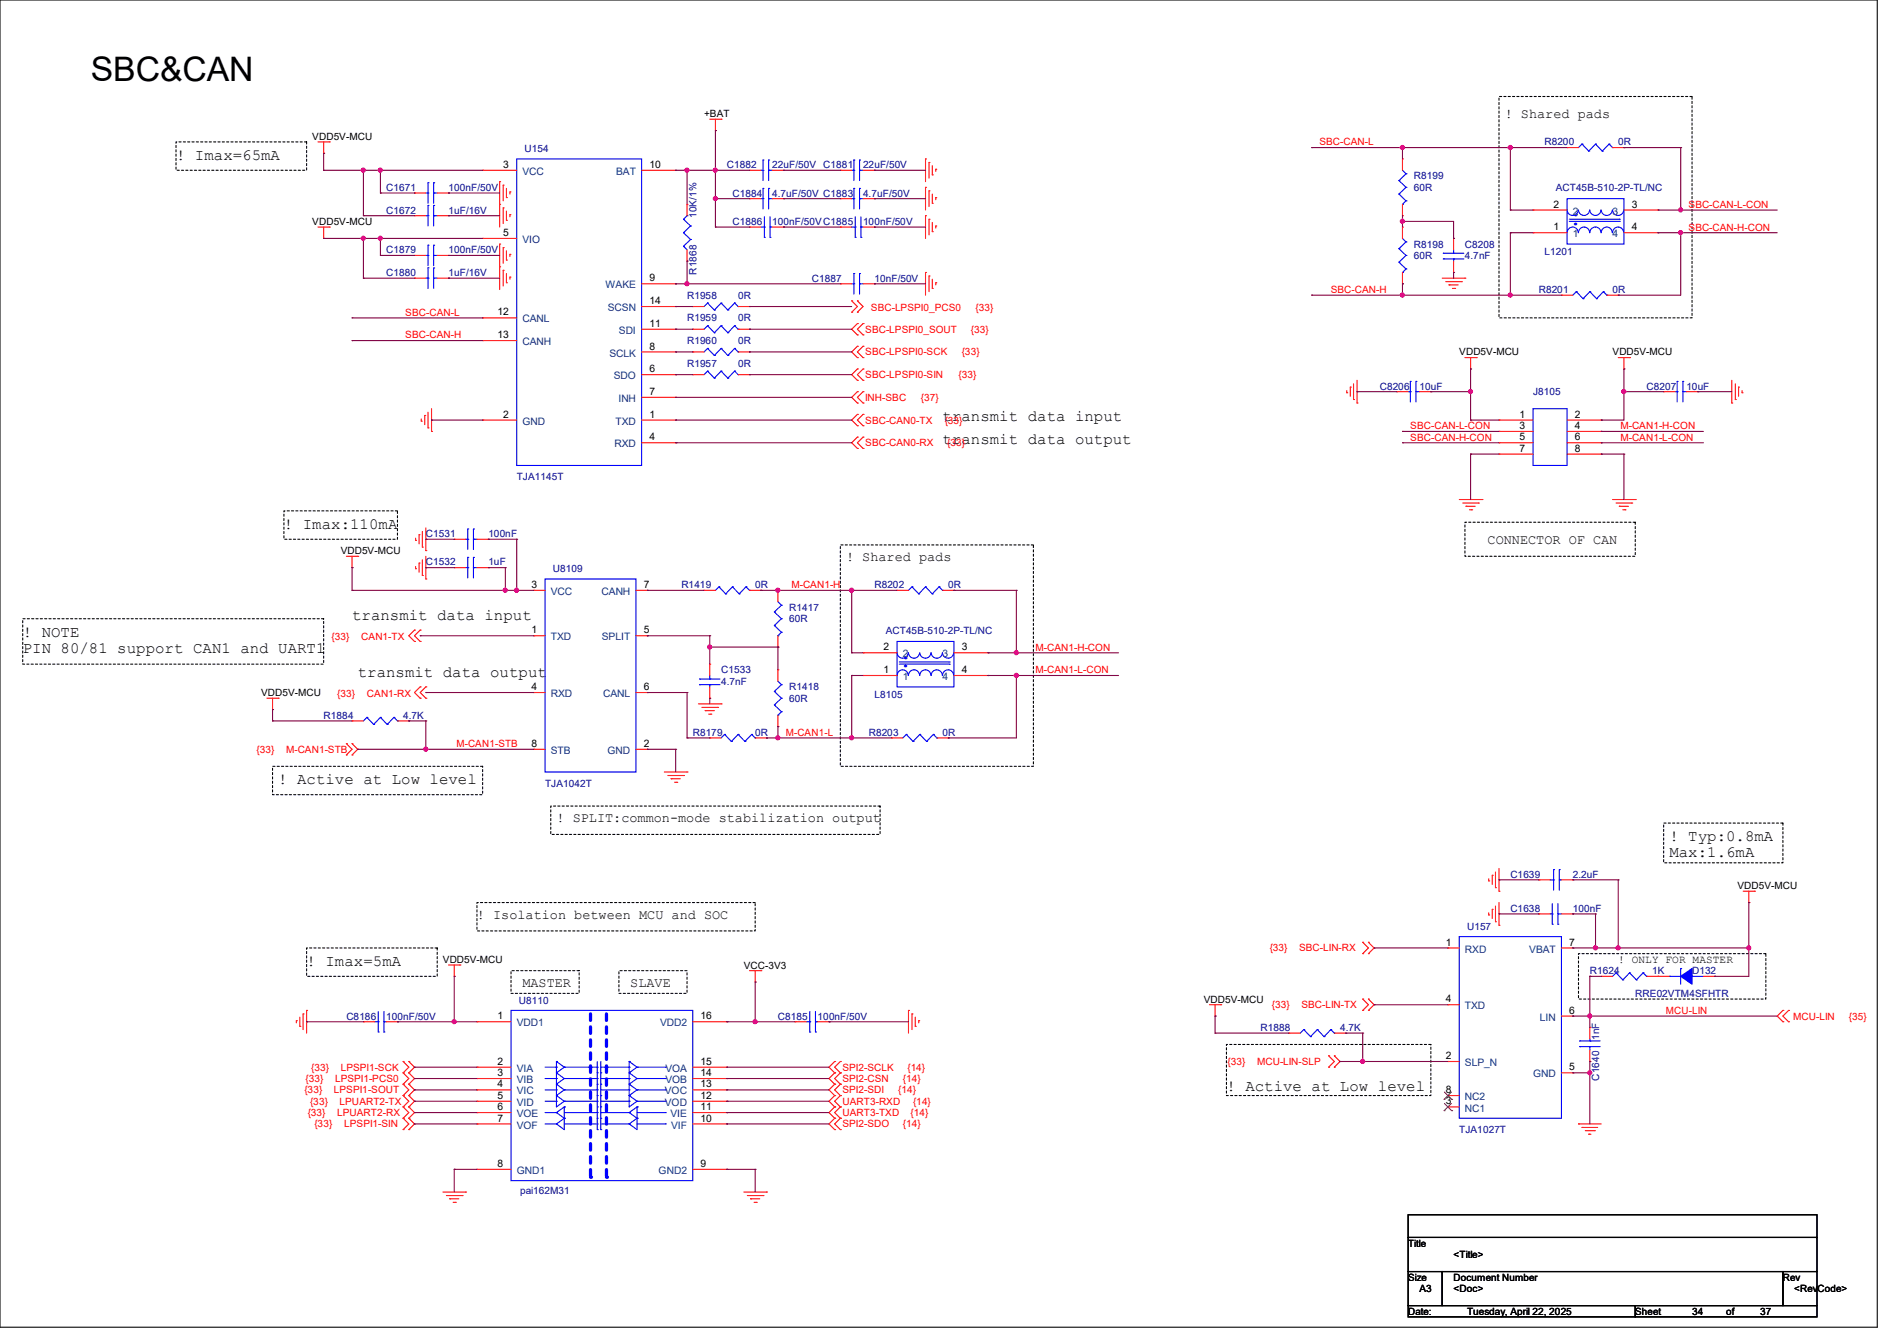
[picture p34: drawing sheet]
<svg xmlns="http://www.w3.org/2000/svg" width="297mm" height="210mm" viewBox="0 0 297 210" stroke-linecap="round" stroke-linejoin="round" font-family="sans-serif">
<defs><g id="words">
<text font-size="5.3" x="14.2" y="12.7">SBC&amp;CAN</text>
<g font-size="3.3" fill="#00f">
<text x="247.7" y="33.5" transform="rotate(-180 247.7 33.5)">.</text>
<text x="247.7" y="34.9" transform="rotate(-180 247.7 34.9)">.</text>
<text x="142.8" y="104.2" transform="rotate(-180 142.8 104.2)">.</text>
<text x="142.8" y="102.8" transform="rotate(-180 142.8 102.8)">.</text>
</g>
<g font-size="2.5">
<text x="27.6" y="25.1">! Imax=65mA</text>
<text x="147.6" y="66">transmit data input</text>
<text x="147.6" y="69.5">transmit data output</text>
<text x="44.4" y="82.8">! Imax:110mA</text>
<text x="3.6" y="99.7">! NOTE</text>
<text x="55.1" y="97.1">transmit data input</text>
<text x="3.6" y="102.2">PIN 80/81 support CAN1 and UART1</text>
<text x="56" y="106">transmit data output</text>
<text x="43.6" y="122.9">! Active at Low level</text>
<text x="261.4" y="131.7">! Typ:0.8mA</text>
<text x="261.4" y="134.2">Max:1.6mA</text>
<text x="48" y="151.3">! Imax=5mA</text>
<text x="192" y="170.9">! Active at Low level</text>
</g>
<g font-size="2.1">
<text x="235.6" y="18.5">! Shared pads</text>
<text x="132.5" y="87.9">! Shared pads</text>
<text x="232.9" y="85.2">CONNECTOR OF CAN</text>
<text x="87.1" y="128.8">! SPLIT:common-mode stabilization output</text>
<text x="74.7" y="143.9">! Isolation between MCU and SOC</text>
<text x="81.8" y="154.6">MASTER</text>
<text x="98.7" y="154.6">SLAVE</text>
</g>
<text font-size="1.7" x="253.4" y="150.7">! ONLY FOR MASTER</text>
<g font-size="1.6">
<text x="48.9" y="21.9">VDD5V-MCU</text>
<text x="110.2" y="18.3">+BAT</text>
<text x="78.8" y="26.3">3</text>
<text x="101.7" y="26.3">10</text>
<text x="48.9" y="35.2">VDD5V-MCU</text>
<text x="243.2" y="32.5">2</text>
<text x="255.5" y="32.5">3</text>
<text x="78.8" y="37">5</text>
<text x="243.2" y="36.1">1</text>
<text x="255.5" y="36.1">4</text>
<text x="101.7" y="44.1">9</text>
<text x="101.7" y="47.6">14</text>
<text x="77.9" y="49.4">12</text>
<text x="77.9" y="53">13</text>
<text x="101.7" y="51.2">11</text>
<text x="101.7" y="58.3">6</text>
<text x="101.7" y="54.7">8</text>
<text x="228.5" y="55.7">VDD5V-MCU</text>
<text x="252.5" y="55.7">VDD5V-MCU</text>
<text x="78.8" y="65.4">2</text>
<text x="101.7" y="65.4">1</text>
<text x="101.7" y="61.8">7</text>
<text x="237.9" y="65.4">1</text>
<text x="246.6" y="65.4">2</text>
<text x="101.7" y="69">4</text>
<text x="237.9" y="67.2">3</text>
<text x="237.9" y="69">5</text>
<text x="237.9" y="70.7">7</text>
<text x="246.6" y="67.2">4</text>
<text x="246.6" y="69">6</text>
<text x="246.6" y="70.7">8</text>
<text x="53.3" y="86.8">VDD5V-MCU</text>
<text x="83.2" y="92.1">3</text>
<text x="100.8" y="92.1">7</text>
<text x="83.2" y="99.2">1</text>
<text x="100.8" y="99.2">5</text>
<text x="138.3" y="101.9">2</text>
<text x="150.6" y="101.9">3</text>
<text x="138.3" y="105.4">1</text>
<text x="150.6" y="105.4">4</text>
<text x="40.9" y="109">VDD5V-MCU</text>
<text x="83.2" y="108.1">4</text>
<text x="100.8" y="108.1">6</text>
<text x="83.2" y="117">8</text>
<text x="100.8" y="117">2</text>
<text x="272" y="139.2">VDD5V-MCU</text>
<text x="226.4" y="148.1">1</text>
<text x="245.7" y="148.1">7</text>
<text x="69.3" y="150.8">VDD5V-MCU</text>
<text x="116.5" y="151.7">VCC-3V3</text>
<text x="77.9" y="159.6">1</text>
<text x="109.7" y="159.6">16</text>
<text x="188.5" y="157">VDD5V-MCU</text>
<text x="226.4" y="157">4</text>
<text x="245.7" y="158.8">6</text>
<text x="77.9" y="166.8">2</text>
<text x="109.7" y="166.8">15</text>
<text x="226.4" y="165.9">2</text>
<text x="245.7" y="167.6">5</text>
<text x="77.9" y="168.5">3</text>
<text x="77.9" y="170.3">4</text>
<text x="77.9" y="172.1">5</text>
<text x="77.9" y="173.9">6</text>
<text x="109.7" y="170.3">13</text>
<text x="109.7" y="172.1">12</text>
<text x="109.7" y="168.5">14</text>
<text x="109.7" y="173.9">11</text>
<text x="226.4" y="173">3</text>
<text x="226.4" y="171.2">8</text>
<text x="77.9" y="175.6">7</text>
<text x="109.7" y="175.6">10</text>
<text x="77.9" y="182.8">8</text>
<text x="109.7" y="182.8">9</text>
<text x="220.5" y="195.2">Title</text>
<text x="227.6" y="197">&lt;Title&gt;</text>
<text x="220.5" y="200.6">Size</text>
<text x="222.2" y="202.4">A3</text>
<text x="227.6" y="200.6">Document Number</text>
<text x="227.6" y="202.4">&lt;Doc&gt;</text>
<text x="279.1" y="200.6">Rev</text>
<text x="280.9" y="202.3">&lt;RevCode&gt;</text>
<text x="220.5" y="205.9">Date:</text>
<text x="229.7" y="205.9">Tuesday, April 22, 2025</text>
<text x="256" y="205.9">Sheet</text>
<text x="264.9" y="205.9">34</text>
<text x="270.3" y="205.9">of</text>
<text x="275.6" y="205.9">37</text>
</g>
<g font-size="1.6" fill="#000080">
<text x="82.1" y="23.8">U154</text>
<text x="241.8" y="22.8">R8200</text>
<text x="253.4" y="22.8">0R</text>
<text x="60.5" y="29.9">C1671</text>
<text x="70.2" y="29.9">100nF/50V</text>
<text x="113.8" y="26.3">C1882</text>
<text x="120.9" y="26.3">22uF/50V</text>
<text x="128.9" y="26.3">C1881</text>
<text x="135.1" y="26.3">22uF/50V</text>
<text x="221.4" y="28.1">R8199</text>
<text x="221.4" y="29.9">60R</text>
<text x="243.6" y="29.9">ACT45B-510-2P-TL/NC</text>
<text x="60.5" y="33.4">C1672</text>
<text x="70.2" y="33.4">1uF/16V</text>
<text x="109" y="34.1" transform="rotate(-90 109 34.1)">10K/1%</text>
<text x="114.7" y="35.2">C1886</text>
<text x="114.7" y="30.8">C1884</text>
<text x="120.9" y="35.2">100nF/50VC1885</text>
<text x="120.9" y="30.8">4.7uF/50V C1883</text>
<text x="135.1" y="30.8">4.7uF/50V</text>
<text x="135.1" y="35.2">100nF/50V</text>
<text x="60.5" y="39.7">C1879</text>
<text x="70.2" y="39.7">100nF/50V</text>
<text x="221.4" y="38.8">R8198</text>
<text x="221.4" y="40.6">60R</text>
<text x="229.4" y="38.8">C8208</text>
<text x="229.4" y="40.6">4.7nF</text>
<text x="241.8" y="40">L1201</text>
<text x="60.5" y="43.2">C1880</text>
<text x="70.2" y="43.2">1uF/16V</text>
<text x="107.6" y="46.8">R1958</text>
<text x="109" y="43" transform="rotate(-90 109 43)">R1868</text>
<text x="115.6" y="46.8">0R</text>
<text x="127.1" y="44.1">C1887</text>
<text x="136.9" y="44.1">10nF/50V</text>
<text x="240.9" y="45.9">R8201</text>
<text x="252.5" y="45.9">0R</text>
<text x="107.6" y="50.3">R1959</text>
<text x="107.6" y="53.9">R1960</text>
<text x="115.6" y="50.3">0R</text>
<text x="115.6" y="53.9">0R</text>
<text x="107.6" y="57.4">R1957</text>
<text x="115.6" y="57.4">0R</text>
<text x="216" y="61">C8206</text>
<text x="222.3" y="61">10uF</text>
<text x="240" y="61.9">J8105</text>
<text x="257.8" y="61">C8207</text>
<text x="264" y="61">10uF</text>
<text x="80.9" y="75.2">TJA1145T</text>
<text x="66.7" y="88.6">C1532</text>
<text x="66.7" y="84.1">C1531</text>
<text x="76.5" y="88.6">1uF</text>
<text x="76.5" y="84.1">100nF</text>
<text x="86.6" y="89.6">U8109</text>
<text x="106.7" y="92.1">R1419</text>
<text x="118.2" y="92.1">0R</text>
<text x="123.6" y="95.7">R1417</text>
<text x="136.9" y="92.1">R8202</text>
<text x="148.5" y="92.1">0R</text>
<text x="123.6" y="97.5">60R</text>
<text x="138.7" y="99.2">ACT45B-510-2P-TL/NC</text>
<text x="112.9" y="105.5">C1533</text>
<text x="112.9" y="107.2">4.7nF</text>
<text x="50.7" y="112.6">R1884</text>
<text x="63.1" y="112.6">4.7K</text>
<text x="123.6" y="108.1">R1418</text>
<text x="123.6" y="109.9">60R</text>
<text x="136.9" y="109.3">L8105</text>
<text x="108.5" y="115.2">R8179</text>
<text x="118.2" y="115.2">0R</text>
<text x="136" y="115.2">R8203</text>
<text x="147.6" y="115.2">0R</text>
<text x="85.3" y="123.2">TJA1042T</text>
<text x="236.5" y="137.5">C1639</text>
<text x="246.3" y="137.5">2.2uF</text>
<text x="236.5" y="142.8">C1638</text>
<text x="246.3" y="142.8">100nF</text>
<text x="229.7" y="145.6">U157</text>
<text x="248.9" y="152.6">R1624</text>
<text x="258.7" y="152.6">1K</text>
<text x="264.9" y="152.6">D132</text>
<text x="54.2" y="159.7">C8186</text>
<text x="60.5" y="159.7">100nF/50V</text>
<text x="81.2" y="157.2">U8110</text>
<text x="121.8" y="159.7">C8185</text>
<text x="128" y="159.7">100nF/50V</text>
<text x="197.4" y="161.5">R1888</text>
<text x="209.8" y="161.5">4.7K</text>
<text x="256" y="156.1">RRE02VTM4SFHTR</text>
<text x="250.4" y="162.9" transform="rotate(-90 250.4 162.9)">1nF</text>
<text x="250.4" y="169.3" transform="rotate(-90 250.4 169.3)">C1640</text>
<text x="228.5" y="177.5">TJA1027T</text>
<text x="81.4" y="187.1">pai162M31</text>
</g>
<g font-size="1.6" fill="#f00">
<text x="206.6" y="22.8">SBC-CAN-L</text>
<text x="264.4" y="32.6">SBC-CAN-L-CON</text>
<text x="264.4" y="36.1">SBC-CAN-H-CON</text>
<text x="208.4" y="45.9">SBC-CAN-H</text>
<text x="63.5" y="49.4">SBC-CAN-L</text>
<text x="63.5" y="53">SBC-CAN-H</text>
<text x="135.5" y="52.1">SBC-LPSPI0_SOUT</text>
<text x="136.4" y="48.7">SBC-LPSPI0_PCS0</text>
<text x="152" y="52.1">{33}</text>
<text x="152.7" y="48.7">{33}</text>
<text x="135.5" y="55.7">SBC-LPSPI0-SCK</text>
<text x="135.5" y="59.2">SBC-LPSPI0-SIN</text>
<text x="150.1" y="59.2">{33}</text>
<text x="150.6" y="55.7">{33}</text>
<text x="135.5" y="62.8">INH-SBC</text>
<text x="144.2" y="62.8">{37}</text>
<text x="135.5" y="69.9">SBC-CAN0-RX</text>
<text x="135.5" y="66.3">SBC-CAN0-TX</text>
<text x="147.9" y="66.3">{33}</text>
<text x="148.3" y="69.9">{33}</text>
<text x="220.8" y="67.2">SBC-CAN-L-CON</text>
<text x="220.8" y="69">SBC-CAN-H-CON</text>
<text x="253.7" y="67.2">M-CAN1-H-CON</text>
<text x="253.7" y="69">M-CAN1-L-CON</text>
<text x="123.9" y="92.1">M-CAN1-H</text>
<text x="51.9" y="100.3">{33}</text>
<text x="56.6" y="100.3">CAN1-TX</text>
<text x="162.1" y="101.9">M-CAN1-H-CON</text>
<text x="162.1" y="105.5">M-CAN1-L-CON</text>
<text x="52.8" y="109.2">{33}</text>
<text x="57.4" y="109.2">CAN1-RX</text>
<text x="40.2" y="117.9">{33}</text>
<text x="44.8" y="117.9">M-CAN1-STB</text>
<text x="71.5" y="117">M-CAN1-STB</text>
<text x="123" y="115.2">M-CAN1-L</text>
<text x="198.8" y="149">{33}</text>
<text x="203.4" y="149">SBC-LIN-RX</text>
<text x="199.1" y="157.9">{33}</text>
<text x="203.8" y="157.9">SBC-LIN-TX</text>
<text x="260.8" y="158.8">MCU-LIN</text>
<text x="280.8" y="159.7">MCU-LIN</text>
<text x="289.5" y="159.7">{35}</text>
<text x="48.7" y="167.7">{33}</text>
<text x="53.3" y="167.7">LPSPI1-SCK</text>
<text x="131.9" y="167.7">SPI2-SCLK</text>
<text x="142.1" y="167.7">{14}</text>
<text x="192.2" y="166.8">{33}</text>
<text x="196.8" y="166.8">MCU-LIN-SLP</text>
<text x="47.7" y="171.2">{33}</text>
<text x="47.8" y="169.5">{33}</text>
<text x="48.6" y="173">{33}</text>
<text x="52.3" y="171.2">LPSPI1-SOUT</text>
<text x="52.5" y="169.5">LPSPI1-PCS0</text>
<text x="53.2" y="173">LPUART2-TX</text>
<text x="131.9" y="173">UART3-RXD</text>
<text x="131.9" y="171.2">SPI2-SDI</text>
<text x="131.9" y="169.5">SPI2-CSN</text>
<text x="140.6" y="171.2">{14}</text>
<text x="141.4" y="169.5">{14}</text>
<text x="143" y="173">{14}</text>
<text x="48.2" y="174.8">{33}</text>
<text x="49.2" y="176.6">{33}</text>
<text x="52.8" y="174.8">LPUART2-RX</text>
<text x="53.9" y="176.6">LPSPI1-SIN</text>
<text x="131.9" y="174.8">UART3-TXD</text>
<text x="131.9" y="176.6">SPI2-SDO</text>
<text x="141.4" y="176.6">{14}</text>
<text x="142.6" y="174.8">{14}</text>
</g>
<g font-size="1.6" fill="#004080">
<text x="81.8" y="27.4">VCC</text>
<text x="96.5" y="27.4">BAT</text>
<text x="246.3" y="33.6">2</text>
<text x="252.5" y="33.6">3</text>
<text x="81.8" y="38.1">VIO</text>
<text x="246.3" y="37.2">1</text>
<text x="252.5" y="37.2">4</text>
<text x="94.8" y="45.2">WAKE</text>
<text x="81.8" y="50.5">CANL</text>
<text x="95.2" y="48.7">SCSN</text>
<text x="96.9" y="52.3">SDI</text>
<text x="81.8" y="54.1">CANH</text>
<text x="95.4" y="55.8">SCLK</text>
<text x="96.1" y="59.4">SDO</text>
<text x="96.8" y="62.9">INH</text>
<text x="81.8" y="66.5">GND</text>
<text x="96.2" y="70.1">RXD</text>
<text x="96.4" y="66.5">TXD</text>
<text x="86.2" y="93.2">VCC</text>
<text x="94.2" y="93.2">CANH</text>
<text x="86.2" y="100.3">TXD</text>
<text x="94.2" y="100.3">SPLIT</text>
<text x="141.4" y="106.5">1</text>
<text x="141.4" y="103">2</text>
<text x="147.6" y="106.5">4</text>
<text x="147.6" y="103">3</text>
<text x="86.2" y="109.2">RXD</text>
<text x="94.4" y="109.2">CANL</text>
<text x="86.2" y="118.1">STB</text>
<text x="95.1" y="118.1">GND</text>
<text x="229.4" y="149.2">RXD</text>
<text x="239.4" y="149.2">VBAT</text>
<text x="80.9" y="160.7">VDD1</text>
<text x="103.3" y="160.7">VDD2</text>
<text x="229.4" y="158.1">TXD</text>
<text x="241.1" y="159.9">LIN</text>
<text x="80.9" y="167.9">VIA</text>
<text x="104.2" y="167.9">VOA</text>
<text x="229.4" y="167">SLP_N</text>
<text x="80.9" y="169.6">VIB</text>
<text x="80.9" y="171.4">VIC</text>
<text x="80.9" y="173.2">VID</text>
<text x="104.1" y="171.4">VOC</text>
<text x="104.1" y="173.2">VOD</text>
<text x="104.2" y="169.6">VOB</text>
<text x="229.4" y="172.3">NC2</text>
<text x="240" y="168.7">GND</text>
<text x="80.9" y="175">VOE</text>
<text x="80.9" y="176.7">VOF</text>
<text x="105" y="175">VIE</text>
<text x="105.1" y="176.7">VIF</text>
<text x="229.4" y="174.1">NC1</text>
<text x="80.9" y="183.9">GND1</text>
<text x="103.1" y="183.9">GND2</text>
</g>
</g></defs>
<path d="M0 0h293.9v207.9h-293.9zM220.5 190.2h64v3.6h-64zM220.5 193.8h64v5.3h-64zM220.5 199.1h5.3v5.4h-5.3zM225.8 199.1h53.3v5.4h-53.3zM279.1 199.1h5.4v5.4h-5.4zM220.5 204.5h35.5v1.7h-35.5zM256 204.5h28.5v1.7h-28.5z" fill="none" stroke="#000" stroke-width=".17"/>
<g fill="none" stroke="#000" stroke-width=".17" stroke-dasharray=".3 .3">
<path d="M234.7 15.1h30.2v34.7h-30.2zM27.6 22.2h20.4v4.5h-20.4zM3.6 96.9h47.1v7.1h-47.1zM44.5 80h17.7v4.5h-17.7zM131.6 85.3h30.2v34.7h-30.2zM229.4 81.8h26.6v5.3h-26.6zM42.7 120h32.9v4.5h-32.9zM86.2 126.2h51.6v4.5h-51.6zM260.5 128.9h18.6v6.2h-18.6zM48 148.5h20.5v4.4h-20.5zM74.7 141.4h43.5v4.4h-43.5zM80 152h10.7v3.6h-10.7z"/>
<path d="M96.9 152h10.7v3.6h-10.7zM247.1 149.4h29.4v7.1h-29.4zM192 163.6h32v8h-32z"/>
</g>
<g fill="none" stroke="#f00" stroke-width=".17">
<path d="M111.1 18.7h1.8M112 18.7v1.7M112.9 18.7h.1M49.8 22.2h1.8M49.8 35.6h1.8M50.7 24h.1M50.7 37.3h.1M50.7 22.2v1.8M50.7 35.6v1.7M51.6 22.2h.1M51.6 35.6h.1M64.9 33.8h.1"/>
<path d="M64.9 33.8h1.8M68.5 33.8h1.7M70.2 33.8h.1M78.2 32h.1M78.2 28.4h.1M78.2 38.2h.1M78.2 28.4v7.2M78.2 38.2v7.1M78.8 32.6h.1M78.8 29h.1M78.8 38.8h.1M78.8 29v2.5"/>
<path d="M78.8 32.6v2.4M78.8 38.8v2.4M79.3 34.5h.1M79.3 30.9h.1M79.3 29.5v1.4M79.3 33.1v1.4M79.3 39.3v1.4M79.8 33.6h.1M79.8 30.1h.1M79.8 39.8h.1M79.8 30.1v.3M79.8 33.6v.4"/>
<path d="M79.8 39.8v.4M107.6 32h.1M107.6 32v1.8M107.6 39.1v1.8M112 20.4h.1M131.6 31.1h.1M131.6 31.1h1.7M135.1 31.1h1.8M136.9 31.1h.1M144.9 24.9h.1M144.9 29.3h.1M144.9 33.8h.1"/>
<path d="M144.9 24.9v3.5M144.9 29.3v3.6M144.9 33.8v3.5M145.5 25.4h.1M145.5 29.9h.1M145.5 34.3h.1M145.5 25.4v2.5M145.5 29.9v2.4M145.5 34.3v2.5M146 27.4h.1M146 31.8h.1M146 36.3h.1"/>
<path d="M146 26v1.4M146 30.4v1.4M146 34.8v1.5M146.5 26.5h.1M146.5 30.9h.1M146.5 35.4h.1M146.5 26.5v.3M146.5 30.9v.4M146.5 35.4v.3M219.6 35.6h.1M219.6 24.9h.1M219.6 33.8h.1"/>
<path d="M219.6 24.9v1.8M219.6 32v1.8M219.6 35.6v1.7M240 36.4h5.4M240 32.9h5.4M240 36.4h.1M240 32.9h.1M254.3 36.4h5.3M254.3 32.9h5.3M259.6 36.4h.1M259.6 32.9h.1M78.2 41.8h.1"/>
<path d="M78.8 42.3h.1M78.8 42.3v2.5M79.3 40.7h.1M79.3 44.3h.1M79.3 42.8v1.5M79.8 43.4h.1M79.8 43.4v.3M107.6 40.9h.1M108.5 58.7h.1M108.5 58.7h1.7M115.6 58.7h1.7M117.3 58.7h.1"/>
<path d="M133.3 47.1l.9 .9-.9 .9M133.3 47.1h.1M133.3 48.9h.1M134.2 54.2h.1M134.2 56h.1M134.2 57.8h.1M134.2 59.6h.1M134.2 50.7h.1M134.2 52.5h.1M134.2 47.1h.1M134.2 48.9h.1M134.2 54.2l-.9 .9 .9 .9"/>
<path d="M134.2 57.8l-.9 .9 .9 .9M134.2 50.7l-.9 .9 .9 .9M134.2 47.1l.9 .9-.9 .9M135.1 54.2l-.9 .9 .9 .9M135.1 57.8l-.9 .9 .9 .9M135.1 50.7l-.9 .9 .9 .9M135.1 56h.1M135.1 54.2h.1M135.1 59.6h.1M135.1 57.8h.1M135.1 52.5h.1M135.1 50.7h.1"/>
<path d="M144.9 42.7h.1M144.9 42.7v3.5M145.5 43.2h.1M145.5 43.2v2.5M146 45.2h.1M146 43.7v1.5M146.5 44.3h.1M146.5 44.3v.3M212.5 59.6v3.5M219.6 44.4h.1M219.6 42.7v1.7M225.8 43.6h3.6"/>
<path d="M226.4 44.1h2.4M226.9 44.6h.1M226.9 44.6h1.4M227.4 45.2h.4M227.8 45.2h.1M228.8 44.1h.1M229.4 43.6h.1M229.4 56h1.7M230.3 57.8h.1M230.3 56v1.8M231.1 56h.1M253.4 56h1.7"/>
<path d="M254.3 57.8h.1M254.3 56v1.8M255.1 56h.1M271.1 59.6v3.5M66 66h.1M66 65.6v.4M66.5 65.1h.1M66.5 65.1v1.4M67 67h.1M67 64.6v2.4M67.6 67.6h.1M67.6 64v3.6"/>
<path d="M134.2 68.5h.1M134.2 70.2h.1M134.2 64.9h.1M134.2 66.7h.1M134.2 61.3h.1M134.2 63.1h.1M134.2 68.5l-.9 .8 .9 .9M134.2 64.9l-.9 .9 .9 .9M134.2 61.3l-.9 .9 .9 .9M135.1 68.5l-.9 .8 .9 .9M135.1 64.9l-.9 .9 .9 .9M135.1 61.3l-.9 .9 .9 .9"/>
<path d="M135.1 70.2h.1M135.1 68.5h.1M135.1 66.7h.1M135.1 64.9h.1M135.1 63.1h.1M135.1 61.3h.1M210.9 61.5h.1M210.9 61.2v.3M211.4 60.6h.1M211.4 60.6v1.5M211.9 62.6h.1M211.9 60.1v2.5"/>
<path d="M212.5 63.1h.1M228.5 78.2h3.5M229 78.8h2.5M229.5 79.3h.1M229.5 79.3h1.5M230.1 79.8h.3M230.4 79.8h.1M231.5 78.8h.1M232 78.2h.1M234.7 65.8h.1M234.7 67.6h.1M234.7 69.3h.1"/>
<path d="M234.7 71.1h.1M234.7 65.8h5.3M234.7 67.6h5.3M234.7 69.3h5.3M234.7 71.1h5.3M245.4 65.8h5.3M245.4 67.6h5.3M245.4 69.3h5.3M245.4 71.1h5.3M250.7 65.8h.1M250.7 67.6h.1M250.7 69.3h.1"/>
<path d="M250.7 71.1h.1M252.5 78.2h3.5M253 78.8h2.5M253.5 79.3h.1M253.5 79.3h1.5M254.1 79.8h.3M254.4 79.8h.1M255.5 78.8h.1M256 78.2h.1M260.5 61.3h.1M260.5 61.3h1.8M264 61.3h1.8"/>
<path d="M265.8 61.3h.1M271.1 63.1h.1M271.7 62.6h.1M271.7 60.1v2.5M272.2 60.6h.1M272.2 60.6v1.5M272.8 61.5h.1M272.8 61.2v.3M54.2 87.1h1.8M55.1 88.9h.1M55.1 87.1v1.8M56 87.1h.1"/>
<path d="M64.9 98.7h.1M64.9 98.7l-.9 .9 .9 .9M65.1 89.1h.1M65.1 84.6h.1M65.1 84.3v.3M65.1 88.7v.4M65.6 88.2h.1M65.6 83.7h.1M65.6 83.7v1.5M65.6 88.2v1.4M65.8 98.7l-.9 .9 .9 .9M65.8 98.7h.1"/>
<path d="M66.1 90.1h.1M66.1 85.7h.1M66.1 83.2v2.5M66.1 87.7v2.4M66.7 90.7h.1M66.7 86.2h.1M66.7 82.7v3.5M66.7 87.1v3.6M110.2 92.5h1.8M110.2 92.5h.1M117.3 92.5h1.8M119.1 92.5h.1"/>
<path d="M41.8 109.3h1.8M42.7 111.1h.1M42.7 109.3v1.8M43.6 109.3h.1M54.2 118.2h.1M54.2 116.5h.1M54.2 116.5l.9 .8-.9 .9M55.1 116.5l.9 .8-.9 .9M55.1 112.9h1.8M55.1 116.5h.1M55.1 118.2h.1M55.1 112.9h.1"/>
<path d="M62.2 112.9h1.8M64 112.9h.1M64.9 100.5h.1M65.8 107.6l-.9 .9 .9 .8M65.8 107.6h.1M65.8 109.3h.1M65.8 100.5h.1M66.7 107.6l-.9 .9 .9 .8M66.7 107.6h.1M66.7 109.3h.1M109.3 110.2h3.6M109.9 110.8h2.5"/>
<path d="M110.4 111.3h.1M110.4 111.3h1.4M111 111.8h.3M111.1 109.3h.1M111.1 104h.1M111.1 104v1.8M111.1 107.6v1.7M111.3 111.8h.1M112.4 110.8h.1M112.9 110.2h.1M104 120.9h3.6M104.6 121.5h2.4"/>
<path d="M105.1 122h1.4M105.1 122h.1M105.6 122.5h.4M106 122.5h.1M107 121.5h.1M107.6 120.9h.1M233.1 138h.1M233.1 137.6v.4M233.6 137.1h.1M233.6 137.1v1.4M234.1 139h.1M234.1 136.6v2.4"/>
<path d="M234.7 139.6h.1M234.7 136v3.6M240.9 137.8h.1M240.9 137.8h1.8M244.5 137.8h1.8M246.3 137.8h.1M272.9 139.6h1.8M273.8 139.6v1.8M274.7 139.6h.1M46.4 159.9h.1M46.4 159.9v.3M46.9 159.3v1.4"/>
<path d="M47.5 158.8h.1M47.5 158.8v2.4M48 158.2h.1M48 158.2v3.6M70.2 151.1h1.8M71.1 152.9h.1M71.1 151.1v1.8M72 151.1h.1M117.3 152h1.8M118.2 153.8h.1M118.2 152v1.8M119.1 152h.1"/>
<path d="M142.2 158.2h.1M142.2 158.2v3.6M142.8 158.8h.1M142.8 158.8v2.4M143.3 159.3v1.4M143.8 159.9h.1M143.8 159.9v.3M189.4 157.4h1.7M190.2 159.1h.1M190.2 157.4v1.7M191.1 157.4h.1M213.4 147.6l.8 .9-.8 .9"/>
<path d="M213.4 156.5l.8 .9-.8 .8M213.4 149.4h.1M213.4 147.6h.1M213.4 158.2h.1M213.4 156.5h.1M214.2 147.6l.9 .9-.9 .9M214.2 156.5l.9 .9-.9 .8M214.2 147.6h.1M214.2 149.4h.1M214.2 156.5h.1M214.2 158.2h.1M233.1 143.3h.1"/>
<path d="M233.1 143v.3M233.6 142.4h.1M233.6 142.4v1.4M234.1 144.4h.1M234.1 141.9v2.5M234.7 144.9h.1M234.7 141.4v3.5M273.8 141.4h.1M279.1 158.2l-.8 .9 .8 .9M279.1 158.2h.1M280 158.2l-.9 .9 .9 .9M280 158.2h.1"/>
<path d="M46.9 160.7h.1M63.1 168h.1M63.1 166.2h.1M63.1 176.9h.1M63.1 175.1h.1M63.1 171.6h.1M63.1 169.8h.1M63.1 173.4h.1M63.1 166.2l.9 .9-.9 .9M63.1 175.1l.9 .9-.9 .9M63.1 169.8l.9 .9-.9 .9M63.1 168l.9 .9-.9 .9"/>
<path d="M63.1 171.6l.9 .9-.9 .9M63.1 173.4l.9 .8-.9 .9M64 166.2l.9 .9-.9 .9M64 175.1l.9 .9-.9 .9M64 169.8l.9 .9-.9 .9M64 168l.9 .9-.9 .9M64 171.6l.9 .9-.9 .9M64 173.4l.9 .8-.9 .9M64 166.2h.1M64 168h.1M64 175.1h.1M64 176.9h.1"/>
<path d="M64 169.8h.1M64 171.6h.1M64 173.4h.1M124.5 160h.1M124.5 160h1.7M128 160h1.8M129.8 160h.1M130.7 171.6l-.9 .9 .9 .9M130.7 173.4l-.9 .8 .9 .9M130.7 175.1l-.9 .9 .9 .9M130.7 169.8l-.9 .9 .9 .9M130.7 168l-.9 .9 .9 .9"/>
<path d="M130.7 166.2l-.9 .9 .9 .9M130.7 171.6h.1M130.7 173.4h.1M130.7 175.1h.1M130.7 176.9h.1M130.7 169.8h.1M130.7 168h.1M130.7 166.2h.1M131.6 173.4h.1M131.6 171.6h.1M131.6 175.1h.1M131.6 176.9h.1"/>
<path d="M131.6 169.8h.1M131.6 168h.1M131.6 166.2h.1M131.6 171.6l-.9 .9 .9 .9M131.6 173.4l-.9 .8 .9 .9M131.6 175.1l-.9 .9 .9 .9M131.6 169.8l-.9 .9 .9 .9M131.6 168l-.9 .9 .9 .9M131.6 166.2l-.9 .9 .9 .9M143.3 160.7h.1M208 165.4l.9 .8-.9 .9M208 167.1h.1"/>
<path d="M208 165.4h.1M208.9 165.4h.1M208.9 167.1h.1M208.9 165.4l.9 .8-.9 .9M247.1 176h.1M247.1 176h3.6M247.7 176.6h.1M247.7 176.6h2.4M248.2 177.1h1.4M248.8 177.6h.1M248.8 177.6h.3M248.9 160.9h.1"/>
<path d="M248.9 166.2h.1M248.9 160.9v1.8M248.9 164.5v1.7M249.6 177.1h.1M279.1 160h.1M280 160h.1M69.3 186.7h3.6M69.9 187.2h2.4M70.4 187.7h1.4M70.4 187.7h.1M71 188.3h.3M71.3 188.3h.1"/>
<path d="M72.3 187.2h.1M72.9 186.7h.1M116.5 186.7h3.5M117 187.2h2.5M117.5 187.7h.1M117.5 187.7h1.5M118.1 188.3h.3M118.4 188.3h.1M119.5 187.2h.1M120 186.7h.1"/>
</g>
<g fill="none" stroke="#00f" stroke-width=".17">
<path d="M66.7 33.8h.3M67 33.8h.1M67 32.2h.1M67 32.2v3.2M67.9 33.8h.6M67.9 32.2h.1M67.9 33.8h.1M67.9 32.2v3.2M107 38.6l.6 .5M107 36.4l1.1 1.1M107 34.3l1.1 1.1M107 38.6h.1"/>
<path d="M107 36.4h.1M107 34.3h.1M107.6 33.8h.1M107.6 33.8l-.6 .5M108.1 37.5h.1M108.1 35.4h.1M108.1 37.5l-1.1 1.1M108.1 35.4l-1.1 1M133.3 31.1h.4M133.7 31.1h.1M133.7 29.5h.1M133.7 29.5v3.2"/>
<path d="M134.6 31.1h.5M134.6 29.5h.1M134.6 31.1h.1M134.6 29.5v3.2M219 38.9h.1M219 28.3h.1M219 30.4h.1M219 38.9l1.1 1.1M219 28.3l1.1 1M219 30.4l1.1 1.1M219.6 32h.1M219.6 37.3l.5 .6"/>
<path d="M219.6 26.7l.5 .5M220.1 37.9h.1M220.1 27.2h.1M220.1 29.3h.1M220.1 31.5h.1M220.1 37.9l-1.1 1M220.1 27.2l-1.1 1.1M220.1 29.3l-1.1 1.1M220.1 31.5l-.5 .5M245.4 32.9a.87 .87 0 0 0 .8 .8 .87 .87 0 0 0 .9-.8M245.4 31.1h8.9v7.1h-8.9zM245.7 34.7h7.8"/>
<path d="M245.7 34.3h7.8M247.1 36.4a.87 .87 0 0 0-.9-.8 .87 .87 0 0 0-.8 .8M247.1 32.9a.87 .87 0 0 0 .9 .8 .87 .87 0 0 0 .9-.8M248.9 36.4a.87 .87 0 0 0-.9-.8 .87 .87 0 0 0-.9 .8M248.9 32.9a.87 .87 0 0 0 .9 .8 .87 .87 0 0 0 .9-.8M250.7 36.4a.87 .87 0 0 0-.9-.8 .87 .87 0 0 0-.9 .8M250.7 32.9a.87 .87 0 0 0 .9 .8 .87 .87 0 0 0 .8-.8M252.4 36.4a.87 .87 0 0 0-.8-.8 .87 .87 0 0 0-.9 .8M252.5 32.9a.87 .87 0 0 0 .8 .8 .87 .87 0 0 0 .9-.8M253.5 34.7h.1M253.5 34.3h.1M254.2 36.4a.87 .87 0 0 0-.9-.8 .87 .87 0 0 0-.8 .8"/>
<path d="M110.8 58.1h.1M110.8 58.1l1 1.1M110.8 58.1l-.6 .6M111.8 59.2h.1M112.9 58.1h.1M112.9 58.1l1.1 1.1M112.9 58.1l-1.1 1.1M114 59.2h.1M115 58.1h.1M115 58.1l-1 1.1M115 58.1l.6 .6M115.6 58.7h.1"/>
<path d="M219 41.1h.1M219 41.1l1.1 1M219.6 42.7h.1M220.1 40h.1M220.1 42.1h.1M220.1 40l-1.1 1.1M220.1 42.1l-.5 .6M262.6 59.7h.1M262.6 59.7v3.2M263.5 59.7h.1M263.5 59.7v3.2M240 64h5.4v8.9h-5.4z"/>
<path d="M262.3 61.3h.3M262.6 61.3h.1M263.5 61.3h.5M263.5 61.3h.1M112.6 91.9l-.6 .6M112.6 91.9h.1M112.6 91.9l1 1.1M113.6 93h.1M114.7 91.9h.1M114.7 91.9l-1.1 1.1M114.7 91.9l1 1.1M115.7 93h.1"/>
<path d="M116.8 91.9h.1M116.8 91.9l-1.1 1.1M116.8 91.9l.5 .6M117.3 92.5h.1M57.4 112.4h.1M57.4 112.4l1.1 1.1M57.4 112.4l-.5 .5M58.5 113.5h.1M59.6 112.4l-1.1 1.1M59.6 112.4h.1M59.6 112.4l1 1.1M60.6 113.5h.1"/>
<path d="M61.7 112.4l-1.1 1.1M61.7 112.4h.1M61.7 112.4l.5 .5M62.2 112.9h.1M109.5 106.3h3.2M109.5 107.2h3.2M109.5 106.3h.1M109.5 107.2h.1M111.1 107.2h.1M111.1 106.3h.1M111.1 105.8v.5M111.1 107.2v.4"/>
<path d="M242.7 137.8h.5M243.2 136.2h.1M243.2 137.8h.1M243.2 136.2v3.2M244.1 137.8h.1M244.1 136.2h.1M244.1 136.2v3.2M244.1 137.8h.4M126.8 158.4v3.2M127.7 158.4v3.2M85.3 167.1h1.8M85.3 168.9h1.8"/>
<path d="M85.3 170.7h1.8M85.3 172.5h1.8M85.3 174.2h1.8M85.3 176h1.8M87.1 167.1h.1M87.1 166.2h.1M87.1 168h.1M87.1 168.9h.1M87.1 169.8h.1M87.1 170.7h.1M87.1 171.6h.1M87.1 172.5h.1"/>
<path d="M87.1 174.2h.1M87.1 176h.1M87.1 166.2v7.2l1.2-.9M87.1 166.2l1.2 .9M87.1 168l1.2 .9M87.1 169.8l1.2 .9M87.1 171.6l1.2 .9M87.1 174.2l1.2 .9M88.3 167.1l-1.2 .9M88.3 168.9l-1.2 .9M88.3 170.7l-1.2 .9M88.3 173.4l-1.2 .8"/>
<path d="M88.3 175.1l-1.2 .9M88.3 167.1h.1M88.3 168.9h.1M88.3 170.7h.1M88.3 172.5h.1M88.3 173.4h.1M88.3 175.1h.1M88.3 167.1h5.2M88.3 168.9h5.2M88.3 170.7h5.2M88.3 172.5h5.2M88.3 173.4v3.5l-1.2-.9"/>
<path d="M88.3 174.2h5.2M88.3 176h5.2M93.5 167.1h.1M93.5 168h.1M93.5 168.9h.1M93.5 169.8h.1M93.5 170.7h.1M93.5 171.6h.1M93.5 172.5h.1M93.5 173.4h.1M93.5 174.2h.1M93.5 175.1h.1"/>
<path d="M93.5 176h.1M93.5 176.9h.1M93.5 166.2v10.7M94.1 168h.1M94.1 169.8h.1M94.1 171.6h.1M94.1 173.4h.1M94.1 175.1h.1M94.1 176.9h.1M94.1 167.1h4.4M94.1 166.2v10.7M94.1 168.9h4.4"/>
<path d="M94.1 170.7h4.4M94.1 172.5h4.4M94.1 174.2h4.4M94.1 176h4.4M98.5 166.2h.1M98.5 167.1h.1M98.5 168h.1M98.5 168.9h.1M98.5 169.8h.1M98.5 170.7h.1M98.5 171.6h.1M98.5 172.5h.1"/>
<path d="M98.5 174.2h.1M98.5 176h.1M98.5 166.2v7.2l1.2-.9M98.5 166.2l1.2 .9M98.5 168l1.2 .9M98.5 169.8l1.2 .9M98.5 171.6l1.2 .9M98.5 174.2l1.2 .9M99.7 167.1l-1.2 .9M99.7 168.9l-1.2 .9M99.7 170.7l-1.2 .9M99.7 173.4l-1.2 .8"/>
<path d="M99.7 175.1l-1.2 .9M99.7 167.1h.1M99.7 168.9h.1M99.7 170.7h.1M99.7 172.5h.1M99.7 173.4h.1M99.7 175.1h.1M99.7 167.1h4.5M99.7 168.9h4.5M99.7 170.7h4.5M99.7 172.5h4.5M99.7 174.2h4.5"/>
<path d="M99.7 176h4.5M99.7 173.4v3.5l-1.2-.9M104.2 167.1h.1M104.2 168.9h.1M104.2 170.7h.1M104.2 172.5h.1M104.2 174.2h.1M104.2 176h.1M126.2 160h.6M126.8 161.6h.1M126.8 160h.1M127.7 160h.1"/>
<path d="M127.7 161.6h.1M127.7 160h.3M247.3 163.9h.1M247.3 163h.1M247.3 163.9h3.2M247.3 163h3.2M248.9 163h.1M248.9 163.9h.1M248.9 162.7v.3M248.9 163.9v.6"/>
</g>
<path d="M92.5 158.8v25.6" fill="none" stroke="#00f" stroke-width=".51" stroke-dasharray="1"/>
<circle cx="92.5" cy="184.4" r=".25" fill="#00f" stroke-dasharray="1"/>
<path d="M95 158.8v25.6" fill="none" stroke="#00f" stroke-width=".51" stroke-dasharray="1"/>
<circle cx="95" cy="184.4" r=".25" fill="#00f" stroke-dasharray="1"/>
<g fill="none" stroke="#00f" stroke-width=".17">
<path d="M66.7 30.2h.3M67 38.4h.1M67 30.2h.1M67 28.6h.1M67 28.6v3.2M67 38.4v3.2M67.9 30.2h.6M67.9 38.4h.1M67.9 28.6h.1M67.9 30.2h.1M67.9 28.6v3.2M67.9 38.4v3.2"/>
<path d="M80.9 24.9h19.6v48h-19.6zM119.1 35.6h.6M119.1 26.7h.4M119.1 31.1h.4M119.5 26.7h.1M119.5 25.1h.1M119.5 31.1h.1M119.5 29.5h.1M119.5 25.1v3.2M119.5 29.5v3.2M119.7 37.2h.1M119.7 35.6h.1"/>
<path d="M119.7 34v3.2M120.4 26.7h.5M120.4 31.1h.5M120.4 25.1h.1M120.4 26.7h.1M120.4 29.5h.1M120.4 31.1h.1M120.4 25.1v3.2M120.4 29.5v3.2M120.6 35.6h.3M120.6 35.6h.1M120.6 37.2h.1"/>
<path d="M120.6 34v3.2M133.3 35.6h.6M133.3 26.7h.4M133.7 26.7h.1M133.7 25.1h.1M133.7 25.1v3.2M133.9 37.2h.1M133.9 35.6h.1M133.9 34v3.2M134.6 26.7h.5M134.6 25.1h.1M134.6 26.7h.1"/>
<path d="M134.6 25.1v3.2M134.8 35.6h.3M134.8 35.6h.1M134.8 37.2h.1M134.8 34v3.2M226 39.7h3.2M226 39.7h.1M227.6 39.7h.1M227.6 39.1v.6M247.7 22.6h.1M247.7 22.6l1.1 1.1M247.7 22.6l-.6 .5"/>
<path d="M248.8 23.7h.1M249.8 22.6h.1M249.8 22.6l-1 1.1M249.8 22.6l1.1 1.1M250.9 23.7h.1M251.9 22.6h.1M251.9 22.6l-1 1.1M251.9 22.6l.6 .5M252.5 23.1h.1M66.7 43.6h.3M66.7 40h.3M67 43.6h.1"/>
<path d="M67 42h.1M67 40h.1M67 42v3.2M67.9 43.6h.6M67.9 40h.6M67.9 42h.1M67.9 43.6h.1M67.9 40h.1M67.9 42v3.2M110.8 47.5h.1M110.8 51h.1M110.8 54.6h.1"/>
<path d="M110.8 47.5l1 1.1M110.8 51l1 1.1M110.8 54.6l1 1.1M110.8 47.5l-.6 .5M110.8 51l-.6 .6M110.8 54.6l-.6 .5M111.8 48.6h.1M111.8 52.1h.1M111.8 55.7h.1M112.9 47.5h.1M112.9 51h.1M112.9 54.6h.1"/>
<path d="M112.9 47.5l1.1 1.1M112.9 51l1.1 1.1M112.9 54.6l1.1 1.1M112.9 47.5l-1.1 1.1M112.9 51l-1.1 1.1M112.9 54.6l-1.1 1.1M114 48.6h.1M114 52.1h.1M114 55.7h.1M115 47.5h.1M115 51h.1M115 54.6h.1"/>
<path d="M115 47.5l-1 1.1M115 47.5l.6 .5M115 51l-1 1.1M115 51l.6 .6M115 54.6l-1 1.1M115 54.6l.6 .5M115.6 48h.1M115.6 51.6h.1M115.6 55.1h.1M133.3 44.4h.4M133.7 44.4h.1M133.7 42.8h.1"/>
<path d="M133.7 42.8v3.3M134.6 44.4h.5M134.6 42.8h.1M134.6 44.4h.1M134.6 42.8v3.3M220.8 59.7h.1M220.8 59.7v3.2M221.7 59.7h.1M221.7 59.7v3.2M226 40.6h3.2M226 40.6h.1M227.6 40.6h.1"/>
<path d="M227.6 40.6v.3M246.8 45.7h.1M246.8 45.7l1.1 1.1M246.8 45.7l-.5 .5M247.9 46.8h.1M248.9 45.7h.1M248.9 45.7l-1 1.1M248.9 45.7l1.1 1.1M250 46.8h.1M251 45.7h.1M251 45.7l-1 1.1M251 45.7l.6 .5"/>
<path d="M251.6 46.2h.1M220.5 61.3h.3M220.8 61.3h.1M221.7 61.3h.5M221.7 61.3h.1M72.9 88.9h.3M72.9 84.5h.3M73.2 88.9h.1M73.2 87.3h.1M73.2 84.5h.1M73.2 82.8h.1M73.2 82.8v3.3"/>
<path d="M73.2 87.3v3.2M74.1 88.9h.6M74.1 84.5h.6M74.1 87.3h.1M74.1 88.9h.1M74.1 82.8h.1M74.1 84.5h.1M74.1 82.8v3.3M74.1 87.3v3.2M85.3 90.7h14.3v30.2h-14.3zM121.2 95.8h.1M121.2 98h.1"/>
<path d="M121.2 95.8l1.1 1.1M121.2 98l1.1 1M121.8 99.6h.1M121.8 94.2l.5 .6M122.3 94.8h.1M122.3 96.9h.1M122.3 99h.1M122.3 94.8l-1.1 1M122.3 96.9l-1.1 1.1M122.3 99l-.5 .6M142.8 91.9l-.6 .6M142.8 91.9h.1"/>
<path d="M142.8 91.9l1 1.1M143.8 93h.1M144.9 91.9h.1M144.9 91.9l-1.1 1.1M144.9 91.9l1.1 1.1M146 93h.1M147 91.9h.1M147 91.9l-1 1.1M147 91.9l.6 .6M147.6 92.5h.1M113.5 115h.1M113.5 115l1 1.1"/>
<path d="M113.5 115l-.6 .6M114.5 116.1h.1M115.6 115h.1M115.6 115l1 1.1M115.6 115l-1.1 1.1M116.6 116.1h.1M117.7 115h.1M117.7 115l-1.1 1.1M117.7 115l.5 .6M118.2 115.6h.1M121.2 108.3h.1M121.2 110.4h.1"/>
<path d="M121.2 108.3l1.1 1M121.2 110.4l1.1 1.1M121.8 112h.1M121.8 106.7l.5 .5M122.3 107.2h.1M122.3 109.3h.1M122.3 111.5h.1M122.3 107.2l-1.1 1.1M122.3 109.3l-1.1 1.1M122.3 111.5l-.5 .5M140.5 102.2a.87 .87 0 0 0 .8 .9 .87 .87 0 0 0 .9-.9M140.5 100.5h8.9v7.1h-8.9z"/>
<path d="M140.8 104h7.8M140.8 103.7h7.8M141.9 115h.1M141.9 115l1.1 1.1M141.9 115l-.5 .6M142.2 105.8a.87 .87 0 0 0-.9-.9 .87 .87 0 0 0-.8 .9M142.2 102.2a.87 .87 0 0 0 .9 .9 .87 .87 0 0 0 .9-.9M143 116.1h.1M144 105.8a.87 .87 0 0 0-.9-.9 .87 .87 0 0 0-.9 .9M144 102.2a.87 .87 0 0 0 .9 .9 .87 .87 0 0 0 .9-.9M144 115h.1M144 115l-1 1.1"/>
<path d="M144 115l1.1 1.1M145.1 116.1h.1M145.8 105.8a.87 .87 0 0 0-.9-.9 .87 .87 0 0 0-.9 .9M145.8 102.2a.87 .87 0 0 0 .9 .9 .87 .87 0 0 0 .8-.9M146.1 115h.1M146.1 115l-1 1.1M146.1 115l.6 .6M146.7 104.9a.87 .87 0 0 0-.9 .9M146.7 115.6h.1M146.7 104.9a.87 .87 0 0 1 .8 .9M147.6 102.2a.87 .87 0 0 0 .8 .9 .87 .87 0 0 0 .9-.9M148.6 104h.1"/>
<path d="M148.6 103.7h.1M149.3 105.8a.87 .87 0 0 0-.9-.9 .87 .87 0 0 0-.8 .9M59.2 158.4v3.2M60.1 158.4v3.2M80 158.2h28.5v26.7h-28.5zM228.5 146.7h16v28.4h-16zM242.7 143.1h.3M243 143.1h.1M243 144.7h.1M243 141.5v3.2M243.9 143.1h.6M243.9 144.7h.1"/>
<path d="M243.9 143.1h.1M243.9 141.5v3.2M253 152.4h.1M253 152.4l1.1 1.1M253 152.4l-.5 .5M254.1 153.5h.1M255.1 152.4h.1M255.1 152.4l-1 1.1M255.1 152.4l1.1 1.1M256.2 153.5h.1M257.3 152.4h.1M257.3 152.4l-1.1 1.1"/>
<path d="M257.3 152.4l.5 .5M257.8 152.9h.1M261.4 152.9h1.7M261.4 152.9h.1M263.1 151.7h.1M263.1 151.7v2.4M264.9 152.9h1.8M264.9 152.9h.1M58.7 160h.5M59.2 161.6h.1M59.2 160h.1M60.1 160h.1"/>
<path d="M60.1 161.6h.1M60.1 160h.4M204.1 161.2h.1M204.1 161.2l1.1 1.1M204.1 161.2l-.5 .6M205.2 162.3h.1M206.2 161.2h.1M206.2 161.2l-1 1.1M206.2 161.2l1.1 1.1M207.3 162.3h.1M208.4 161.2h.1M208.4 161.2l-1.1 1.1"/>
<path d="M208.4 161.2l.5 .6M208.9 161.8h.1"/>
</g>
<g fill="none" stroke="#f00" stroke-width=".17">
<path d="M64.9 30.2h.1M64.9 30.2h1.8M68.5 30.2h1.7M70.2 30.2h.1M75.6 26.7h5.3M75.6 37.3h5.3M75.6 26.7h.1M75.6 37.3h.1M100.5 26.7h5.3M105.8 26.7h.1M117.3 35.6h.1M117.3 26.7h.1"/>
<path d="M117.3 31.1h.1M117.3 35.6h1.8M117.3 26.7h1.8M117.3 31.1h1.8M120.9 35.6h1.8M120.9 26.7h1.8M120.9 31.1h1.8M122.7 35.6h.1M122.7 26.7h.1M122.7 31.1h.1M131.6 35.6h.1M131.6 26.7h.1"/>
<path d="M131.6 35.6h1.7M131.6 26.7h1.7M135.1 35.6h1.8M135.1 26.7h1.8M136.9 35.6h.1M136.9 26.7h.1M227.6 37.3h.1M227.6 37.3v1.8M245.4 23.1h1.7M245.4 23.1h.1M252.5 23.1h1.8M254.3 23.1h.1"/>
<path d="M64.9 43.6h.1M64.9 40h.1M64.9 43.6h1.8M64.9 40h1.8M68.5 43.6h1.7M68.5 40h1.7M70.2 43.6h.1M70.2 40h.1M75.6 49.8h5.3M75.6 53.3h5.3M75.6 49.8h.1M75.6 53.3h.1"/>
<path d="M100.5 48h5.3M100.5 44.4h5.3M100.5 58.7h5.3M100.5 55.1h5.3M100.5 51.6h5.3M105.8 58.7h.1M105.8 55.1h.1M105.8 44.4h.1M105.8 51.6h.1M105.8 48h.1M108.5 48h.1M108.5 51.6h.1"/>
<path d="M108.5 55.1h.1M108.5 48h1.7M108.5 55.1h1.7M108.5 51.6h1.7M115.6 48h1.7M115.6 55.1h1.7M115.6 51.6h1.7M117.3 48h.1M117.3 51.6h.1M117.3 55.1h.1M131.6 44.4h.1M131.6 44.4h1.7"/>
<path d="M135.1 44.4h1.8M136.9 44.4h.1M227.6 42.7h.1M227.6 40.9v1.8M244.5 46.2h1.8M244.5 46.2h.1M251.6 46.2h1.8M253.4 46.2h.1M75.6 65.8h5.3M75.6 65.8h.1M100.5 65.8h5.3M100.5 69.3h5.3"/>
<path d="M100.5 62.2h5.3M105.8 65.8h.1M105.8 69.3h.1M105.8 62.2h.1M218.7 61.3h.1M218.7 61.3h1.8M222.2 61.3h1.8M224 61.3h.1M71.1 88.9h1.8M71.1 84.5h1.8M71.1 88.9h.1M71.1 84.5h.1"/>
<path d="M74.7 88.9h1.8M74.7 84.5h1.8M76.5 88.9h.1M76.5 84.5h.1M83.6 92.5h1.7M83.6 99.6h1.7M83.6 99.6h.1M83.6 92.5h.1M99.6 92.5h1.7M99.6 99.6h1.7M101.3 92.5h.1M101.3 99.6h.1"/>
<path d="M121.8 92.5h.1M121.8 92.5v1.7M121.8 99.6v1.7M140.5 92.5h1.7M140.5 92.5h.1M147.6 92.5h1.8M149.4 92.5h.1M83.6 117.3h1.7M83.6 108.5h1.7M83.6 108.5h.1M83.6 117.3h.1M99.6 117.3h1.7"/>
<path d="M99.6 108.5h1.7M101.3 117.3h.1M101.3 108.5h.1M111.1 115.6h.1M111.1 115.6h1.8M118.2 115.6h1.8M120 115.6h.1M121.8 104.9h.1M121.8 113.8h.1M121.8 101.3h.1M121.8 104.9v1.8M121.8 112v1.8"/>
<path d="M135.1 105.8h5.4M135.1 102.2h5.4M135.1 105.8h.1M135.1 102.2h.1M139.6 115.6h1.8M139.6 115.6h.1M146.7 115.6h1.8M148.5 115.6h.1M149.4 105.8h5.3M149.4 102.2h5.3M154.7 105.8h.1M154.7 102.2h.1"/>
<path d="M226.7 148.5h.1M226.7 157.4h.1M226.7 148.5h1.8M226.7 157.4h1.8M240.9 143.1h.1M240.9 143.1h1.8M244.5 148.5h1.8M244.5 159.1h1.8M244.5 143.1h1.8M246.3 148.5h.1M246.3 159.1h.1M246.3 143.1h.1"/>
<path d="M250.7 152.9h1.8M250.7 152.9h.1M257.8 152.9h3.6M259.6 152.9h.1M266.7 152.9h1.8M268.5 152.9h.1M56.9 160h1.8M56.9 160h.1M60.5 160h1.7M62.2 160h.1M74.7 160h5.3M74.7 167.1h5.3"/>
<path d="M74.7 168.9h5.3M74.7 170.7h5.3M74.7 172.5h5.3M74.7 174.2h5.3M74.7 176h5.3M74.7 160h.1M74.7 167.1h.1M74.7 168.9h.1M74.7 170.7h.1M74.7 172.5h.1M74.7 174.2h.1M74.7 176h.1"/>
<path d="M108.5 160h5.3M108.5 167.1h5.3M108.5 168.9h5.3M108.5 170.7h5.3M108.5 172.5h5.3M108.5 174.2h5.3M108.5 176h5.3M113.8 160h.1M113.8 167.1h.1M113.8 168.9h.1M113.8 170.7h.1M113.8 172.5h.1"/>
<path d="M113.8 174.2h.1M113.8 176h.1M201.8 161.8h.1M201.8 161.8h1.8M208.9 161.8h1.8M210.7 161.8h.1M226.7 166.2h.1M226.7 173.4h.1M226.7 171.6h.1M226.7 166.2h1.8M226.7 173.4h1.8M226.7 171.6h1.8"/>
<path d="M244.5 168h1.8M246.3 168h.1M74.7 183.1h5.3M74.7 183.1h.1M108.5 183.1h5.3M113.8 183.1h.1"/>
</g>
<path d="M226.1 173.9h.1M226.1 172.2h.1M226.1 172.8l1.2 1.1M226.1 171l1.2 1.2M227.2 172.8l-1.1 1.1M227.2 171l-1.1 1.2M227.3 173.9h.1M227.3 172.2h.1" fill="none" stroke="#804000" stroke-width=".16"/>
<path d="M263.1 152.9l1.8-1.2v2.4z" fill-rule="evenodd" fill="#00f" stroke="#00f" stroke-width=".17"/>
<g fill="none" stroke="#800040" stroke-width=".17">
<path d="M50.7 26.7h24.9M50.7 37.3h24.9M50.7 26.7h.1M50.7 37.3h.1M50.7 24h.1M50.7 24v2.7M56.9 33.8h8M56.9 33.8h.1M56.9 26.7h.1M56.9 37.3h.1M56.9 26.7v7.1M56.9 37.3v6.3"/>
<path d="M59.6 30.2h5.3M59.6 26.7h.1M59.6 30.2h.1M59.6 37.3h.1M59.6 26.7v3.5M59.6 37.3v2.7M70.2 33.8h8M70.2 30.2h8M70.2 33.8h.1M70.2 30.2h.1M105.8 26.7h11.5M105.8 26.7h.1"/>
<path d="M107.6 26.7h.1M107.6 26.7v5.3M112 35.6h5.3M112 31.1h5.3M112 35.6h.1M112 20.4h.1M112 31.1h.1M112 26.7h.1M112 20.4v15.2M122.7 35.6h.1M122.7 31.1h.1M122.7 26.7h.1"/>
<path d="M122.7 26.7h8.9M122.7 35.6h8.9M122.7 31.1h8.9M136.9 26.7h8M136.9 35.6h8M136.9 31.1h8M136.9 35.6h.1M136.9 31.1h.1M136.9 26.7h.1M205.4 23.1h.1M205.4 23.1h40M219.6 34.7h8v2.6"/>
<path d="M219.6 34.7h.1M219.6 23.1h.1M219.6 23.1v1.8M219.6 33.8v1.8M227.6 37.3h.1M236.5 23.1h.1M236.5 32.9h.1M236.5 36.4h.1M236.5 23.1v9.8M236.5 36.4v9.8M236.5 32.9h3.5M236.5 36.4h3.5"/>
<path d="M254.3 23.1h.1M254.3 23.1h8.8M259.6 32.9h.1M259.6 36.4h.1M259.6 32.9h18.7M259.6 36.4h18.7M263.1 23.1h.1M263.1 32.9h.1M263.1 36.4h.1M263.1 36.4v9.8h-9.7M263.1 23.1v9.8M55.1 49.8h.1"/>
<path d="M55.1 53.3h.1M55.1 49.8h20.5M55.1 53.3h20.5M56.9 43.6h8M56.9 43.6h.1M59.6 40h5.3M59.6 40h.1M70.2 43.6h8M70.2 40h8M70.2 43.6h.1M70.2 40h.1M105.8 44.4h25.8"/>
<path d="M105.8 48h2.7M105.8 55.1h2.7M105.8 51.6h2.7M105.8 58.7h2.7M105.8 48h.1M105.8 44.4h.1M105.8 55.1h.1M105.8 51.6h.1M105.8 58.7h.1M107.6 44.4h.1M107.6 40.9h.1M107.6 40.9v3.5"/>
<path d="M117.3 58.7h.1M117.3 55.1h.1M117.3 51.6h.1M117.3 48h.1M117.3 48h16M117.3 55.1h16M117.3 51.6h16M117.3 58.7h16M136.9 44.4h8M136.9 44.4h.1M205.4 46.2h.1M205.4 46.2h39.1"/>
<path d="M219.6 44.4h.1M219.6 46.2h.1M219.6 44.5v1.7M227.6 42.7h.1M227.6 42.7v.9M230.3 57.8h.1M230.3 57.8v8M236.5 46.2h.1M253.4 46.2h.1M254.3 57.8h.1M254.3 57.8v8h-3.6M67.6 65.8h.1"/>
<path d="M67.6 65.8h8M105.8 65.8h27.5M105.8 69.3h27.5M105.8 62.2h27.5M105.8 65.8h.1M105.8 69.3h.1M105.8 62.2h.1M212.5 61.3h.1M212.5 61.3h6.2M219.6 69.3h15.1M219.6 67.6h15.1M219.6 67.6h.1"/>
<path d="M219.6 69.3h.1M224 61.3h.1M224 61.3h6.3M230.3 71.1h.1M230.3 65.8h.1M230.3 61.3h.1M230.3 71.1v7.1M230.3 65.8h4.4M230.3 71.1h4.4M250.7 69.3h16M250.7 67.6h16M250.7 71.1h.1"/>
<path d="M250.7 65.8h.1M250.7 67.6h.1M250.7 69.3h.1M250.7 71.1h3.6M254.3 61.3h6.2M254.3 71.1h.1M254.3 61.3h.1M254.3 71.1v7.1M265.8 61.3h.1M265.8 61.3h5.3M55.1 92.5h28.5M55.1 88.9h.1"/>
<path d="M55.1 92.5h.1M55.1 88.9v3.6M65.8 99.6h.1M65.8 99.6h17.8M66.7 84.5h.1M66.7 88.9h.1M66.7 88.9h4.4M66.7 84.5h4.4M76.5 88.9h2.6M76.5 88.9h.1M76.5 84.5h.1M76.5 84.5h4.4"/>
<path d="M79.1 88.9h.1M79.1 92.5h.1M79.1 88.9v3.6M80.9 84.5h.1M80.9 92.5h.1M80.9 84.5v8M101.3 92.5h.1M101.3 99.6h.1M101.3 99.6h9.8M101.3 92.5h8.9M111.1 99.6h.1M111.1 99.6v4.4"/>
<path d="M119.1 92.5h21.4M119.1 92.5h.1M121.8 92.5h.1M133.3 92.5h.1M133.3 92.5v9.7M149.4 92.5h.1M149.4 92.5h9.7M159.1 92.5h.1M159.1 92.5v9.7M42.7 111.1h.1M42.7 112.9h.1M42.7 111.1v1.8"/>
<path d="M42.7 112.9h12.4M56 117.3h.1M56 117.3h27.6M64 112.9h2.7M64 112.9h.1M66.7 112.9h.1M66.7 117.3h.1M66.7 108.5h.1M66.7 112.9v4.4M66.7 108.5h16.9M101.3 108.5h6.3M101.3 108.5h.1"/>
<path d="M101.3 117.3h.1M101.3 117.3h4.5M105.8 117.3h.1M105.8 117.3v3.6M107.6 108.5h.1M107.6 115.6h.1M107.6 108.5v7.1M107.6 115.6h3.5M111.1 109.3h.1M111.1 101.3h.1M111.1 109.3v.9M111.1 101.3h10.7"/>
<path d="M120 115.6h19.6M120 115.6h.1M121.8 115.6h.1M121.8 101.3h.1M121.8 113.8h.1M121.8 101.3v3.6M121.8 113.8v1.8M133.3 102.2h.1M133.3 105.8h.1M133.3 115.6h.1M133.3 105.8v9.8M133.4 102.2h1.7"/>
<path d="M133.4 105.8h1.7M148.5 115.6h.1M154.7 102.2h.1M154.7 105.8h.1M154.7 102.2h20.4M154.7 105.8h20.4M159.1 105.8h.1M159.1 102.2h.1M159.1 105.8v9.8h-10.6M234.7 137.8h.1M234.7 137.8h6.2M246.3 137.8h7.1"/>
<path d="M246.3 137.8h.1M253.4 137.8h.1M253.4 137.8v10.7M71.1 152.9h.1M71.1 152.9v7.1M118.2 153.8h.1M118.2 153.8v6.2M190.2 159.1h.1M190.2 159.1v2.7M215.1 148.5h.1M215.1 157.4h.1M215.1 148.5h11.6"/>
<path d="M215.1 157.4h11.6M234.7 143.1h.1M234.7 143.1h6.2M246.3 159.1h32M246.3 148.5h.1M246.3 143.1h.1M246.3 159.1h.1M246.3 148.5h27.5M246.3 143.1h3.5M248.9 159.1h.1M248.9 152.9h.1M248.9 152.9v8"/>
<path d="M248.9 152.9h1.8M249.8 143.1h.1M249.8 148.5h.1M249.8 143.1v5.4M253.4 148.5h.1M268.5 152.9h.1M273.8 141.4h.1M273.8 148.5h.1M273.8 141.4v11.5h-5.3M48 160h.1M48 160h8.9M62.2 160h.1"/>
<path d="M62.2 160h12.5M64.9 167.1h.1M64.9 168.9h.1M64.9 170.7h.1M64.9 172.5h.1M64.9 174.2h.1M64.9 176h.1M64.9 167.1h9.8M64.9 168.9h9.8M64.9 170.7h9.8M64.9 172.5h9.8M64.9 174.2h9.8"/>
<path d="M64.9 176h9.8M71.1 160h.1M113.8 167.1h16M113.8 168.9h16M113.8 170.7h16M113.8 172.5h16M113.8 174.2h16M113.8 176h16M113.8 160h.1M113.8 167.1h.1M113.8 168.9h.1M113.8 170.7h.1"/>
<path d="M113.8 172.5h.1M113.8 174.2h.1M113.8 176h.1M113.8 160h10.7M118.2 160h.1M129.8 160h12.4M129.8 160h.1M190.2 161.8h.1M190.2 161.8h11.6M209.8 166.2h.1M209.8 166.2h16.9M210.7 161.8h.1"/>
<path d="M210.7 161.8h2.7M213.4 161.8h.1M213.4 166.2h.1M213.4 161.8v4.4M246.3 168h2.6M246.3 168h.1M248.9 168h.1M248.9 166.2h.1M248.9 166.2v9.8M71.1 183.1h.1M71.1 183.1v3.6M71.1 183.1h3.6"/>
<path d="M113.8 183.1h.1M113.8 183.1h4.4M118.2 183.1h.1M118.2 183.1v3.6"/>
</g>
<g fill="#f0f" stroke="#f0f" stroke-width=".17">
<circle cx="56.9" cy="26.6" r=".32"/>
<circle cx="59.5" cy="26.6" r=".32"/>
<circle cx="59.5" cy="37.3" r=".32"/>
<circle cx="56.9" cy="37.3" r=".32"/>
<circle cx="107.5" cy="44.4" r=".32"/>
<circle cx="112" cy="26.6" r=".32"/>
<circle cx="107.5" cy="26.6" r=".32"/>
<circle cx="112" cy="31.1" r=".32"/>
<circle cx="66.7" cy="117.3" r=".32"/>
<circle cx="133.3" cy="115.5" r=".32"/>
<circle cx="121.8" cy="115.5" r=".32"/>
<circle cx="133.3" cy="92.4" r=".32"/>
<circle cx="121.8" cy="92.4" r=".32"/>
<circle cx="79.1" cy="92.4" r=".32"/>
<circle cx="80.9" cy="92.4" r=".32"/>
<circle cx="111.1" cy="101.3" r=".32"/>
<circle cx="118.2" cy="160" r=".32"/>
<circle cx="71.1" cy="160" r=".32"/>
<circle cx="254.2" cy="61.3" r=".32"/>
<circle cx="230.2" cy="61.3" r=".32"/>
<circle cx="219.6" cy="34.6" r=".32"/>
<circle cx="236.5" cy="23.1" r=".32"/>
<circle cx="219.6" cy="23.1" r=".32"/>
<circle cx="236.5" cy="46.2" r=".32"/>
<circle cx="219.6" cy="46.2" r=".32"/>
<circle cx="263.1" cy="32.9" r=".32"/>
<circle cx="263.1" cy="36.4" r=".32"/>
<circle cx="159.1" cy="102.2" r=".32"/>
<circle cx="159.1" cy="105.8" r=".32"/>
<circle cx="213.3" cy="166.2" r=".32"/>
<circle cx="248.9" cy="168" r=".32"/>
<circle cx="249.8" cy="148.4" r=".32"/>
<circle cx="273.8" cy="148.4" r=".32"/>
<circle cx="253.3" cy="148.4" r=".32"/>
<circle cx="248.9" cy="159.1" r=".32"/>
</g>
<use href="#words"/>
</svg>
